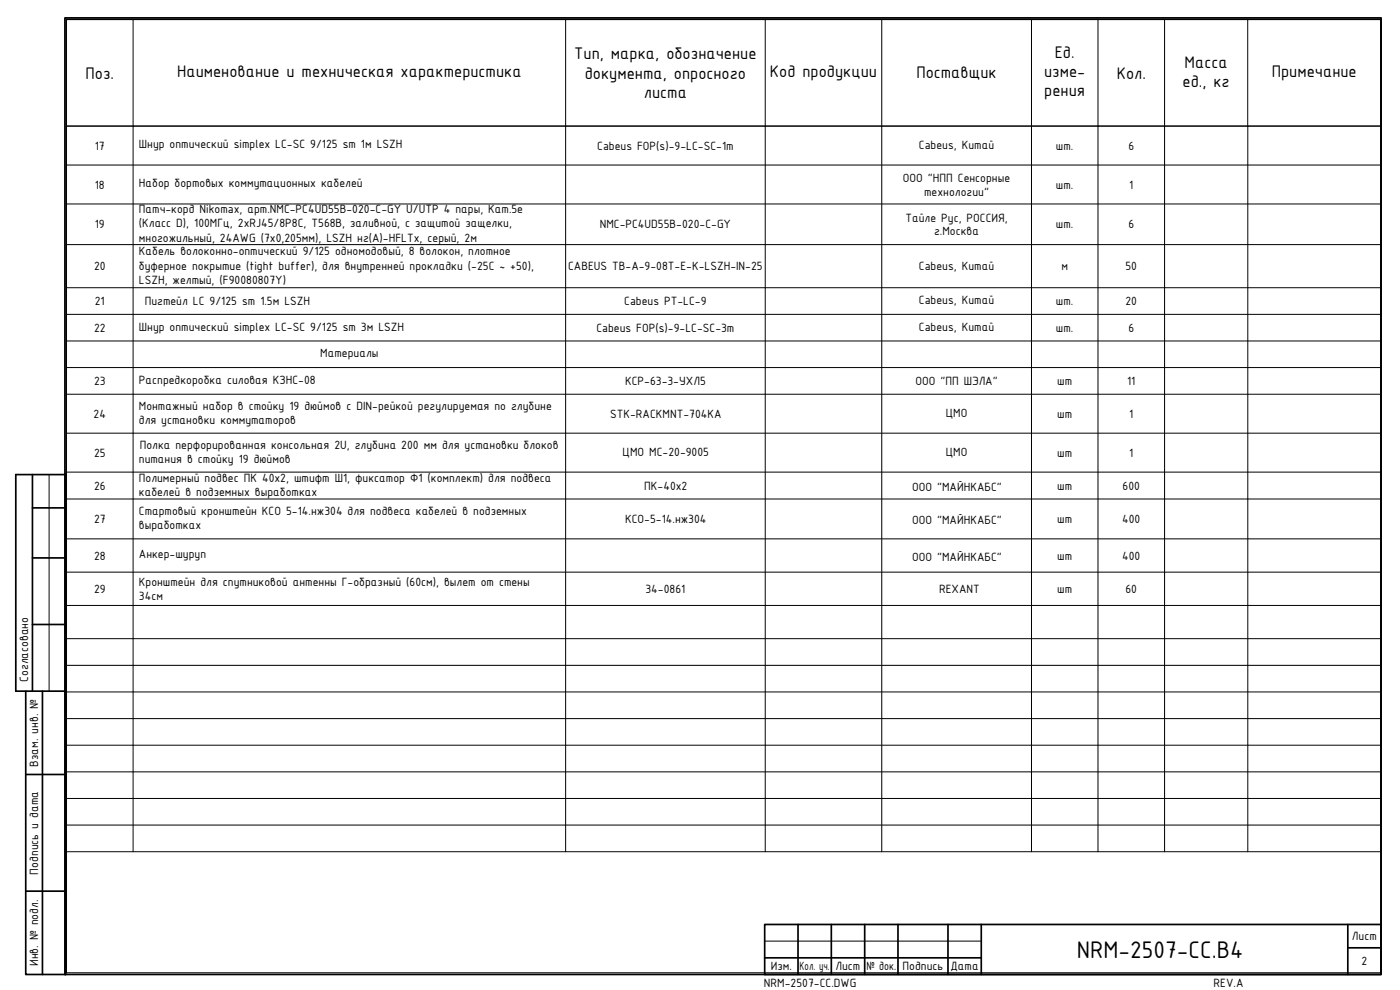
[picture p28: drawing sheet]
<svg xmlns="http://www.w3.org/2000/svg" width="420mm" height="297mm" viewBox="0 0 420 297" stroke-linecap="round" stroke-linejoin="round" font-family="sans-serif">
<defs><g id="words">
<text font-size="7.8" x="323.2" y="287.5">NRM-2507-СС.В4</text>
<g font-size="5.4">
<text x="172.4" y="17.8">Тип, марка, обозначение</text>
<text x="316.6" y="17.3">Ед.</text>
<text x="25.7" y="23.6">Поз.</text>
<text x="53.1" y="23.1">Наименование и техническая характеристика</text>
<text x="175.5" y="23.6">документа, опросного</text>
<text x="231.1" y="23.1">Код продукции</text>
<text x="275" y="23.3">Поставщик</text>
<text x="313.3" y="23.1">изме-</text>
<text x="335.1" y="23.6">Кол.</text>
<text x="355.5" y="20.3">Масса</text>
<text x="381.7" y="23.1">Примечание</text>
<text x="193.3" y="29.4">листа</text>
<text x="313.4" y="28.9">рения</text>
<text x="354.9" y="26.2">ед., кг</text>
</g>
<text font-size="4.6" x="376.3" y="295.4">Формат А3</text>
<g font-size="3.9">
<text x="28.4" y="44.9">17</text>
<text x="41.7" y="44.5">Шнур оптический simplex LC-SC 9/125 sm 1м LSZH</text>
<text x="179.2" y="44.9">Cabeus FOP(s)-9-LC-SC-1m</text>
<text x="275.8" y="44.7">Cabeus, Китай</text>
<text x="316.9" y="44.9">шт.</text>
<text x="338.6" y="44.9">6</text>
<text x="28.4" y="56.6">18</text>
<text x="41.7" y="56.2">Набор бортовых коммутационных кабелей</text>
<text x="271" y="54.5">ООО &quot;НПП Сенсорные</text>
<text x="277.3" y="58.7">технологии&quot;</text>
<text x="316.9" y="56.6">шт.</text>
<text x="338.9" y="56.6">1</text>
<text x="41.7" y="63.8">Патч-корд Nikomax, арт.NMC-PC4UD55B-020-C-GY U/UTP 4 пары, Кат.5е</text>
<text x="28.4" y="68.5">19</text>
<text x="41.7" y="68.2">(Класс D), 100МГц, 2хRJ45/8P8C, T568B, заливной, с защитой защелки,</text>
<text x="180" y="68.5">NMC-PC4UD55B-020-C-GY</text>
<text x="271.7" y="66.5">Тайле Рус, РОССИЯ,</text>
<text x="280.4" y="70.6">г.Москва</text>
<text x="316.9" y="68.5">шт.</text>
<text x="338.6" y="68.5">6</text>
<text x="41.7" y="72.6">многожильный, 24AWG (7х0,205мм), LSZH нг(А)-HFLTx, серый, 2м</text>
<text x="41.7" y="76.4">Кабель волоконно-оптический 9/125 одномодовый, 8 волокон, плотное</text>
<text x="28.2" y="81.1">20</text>
<text x="41.7" y="80.9">буферное покрытие (tight buffer), для внутренней прокладки (-25C ~ +50),</text>
<text x="170.5" y="81.1">CABEUS TB-A-9-08T-E-K-LSZH-IN-25</text>
<text x="275.8" y="80.9">Cabeus, Китай</text>
<text x="318.5" y="81.1">м</text>
<text x="337.8" y="81.1">50</text>
<text x="41.7" y="85.3">LSZH, желтый, (F90080807Y)</text>
<text x="28.4" y="91.6">21</text>
<text x="43.4" y="91.6">Пигтейл LC 9/125 sm 1.5м LSZH</text>
<text x="187.3" y="91.6">Cabeus PT-LC-9</text>
<text x="275.8" y="91.3">Cabeus, Китай</text>
<text x="316.9" y="91.6">шт.</text>
<text x="337.8" y="91.6">20</text>
<text x="28.2" y="99.6">22</text>
<text x="41.7" y="99.2">Шнур оптический simplex LC-SC 9/125 sm 3м LSZH</text>
<text x="179" y="99.6">Cabeus FOP(s)-9-LC-SC-3m</text>
<text x="275.8" y="99.3">Cabeus, Китай</text>
<text x="316.9" y="99.6">шт.</text>
<text x="338.6" y="99.6">6</text>
<text x="96.1" y="107.2">Материалы</text>
<text x="28.2" y="115.5">23</text>
<text x="41.7" y="115.2">Распредкоробка силовая КЗНС-08</text>
<text x="187.6" y="115.5">КСР-63-3-УХЛ5</text>
<text x="274.7" y="115.5">ООО &quot;ПП ШЭЛА&quot;</text>
<text x="317.3" y="115.5">шт</text>
<text x="338.3" y="115.5">11</text>
<text x="28.1" y="125.4">24</text>
<text x="41.7" y="122.9">Монтажный набор в стойку 19 дюймов с DIN-рейкой регулируемая по глубине</text>
<text x="183.1" y="125.4">STK-RACKMNT-704KA</text>
<text x="283.8" y="125.1">ЦМО</text>
<text x="317.3" y="125.4">шт</text>
<text x="338.9" y="125.4">1</text>
<text x="41.7" y="127.1">для установки коммутаторов</text>
<text x="28.2" y="137.1">25</text>
<text x="41.9" y="134.6">Полка перфорированная консольная 2U, глубина 200 мм для установки блоков</text>
<text x="186.9" y="136.8">ЦМО МС-20-9005</text>
<text x="283.8" y="136.8">ЦМО</text>
<text x="317.3" y="137.1">шт</text>
<text x="338.9" y="137.1">1</text>
<text x="41.7" y="138.8">питания в стойку 19 дюймов</text>
<text x="28.2" y="146.9">26</text>
<text x="41.7" y="144.6">Полимерный подвес ПК 40х2, штифт Ш1, фиксатор Ф1 (комплект) для подвеса</text>
<text x="41.7" y="148.8">кабелей в подземных выработках</text>
<text x="193.3" y="146.9">ПК-40х2</text>
<text x="273.7" y="147.2">ООО &quot;МАЙНКАБС&quot;</text>
<text x="317.3" y="146.9">шт</text>
<text x="336.9" y="146.9">600</text>
<text x="41.7" y="154.5">Стартовый кронштейн КСО 5-14.нж304 для подвеса кабелей в подземных</text>
<text x="28.2" y="156.9">27</text>
<text x="41.7" y="158.7">выработках</text>
<text x="187.6" y="156.9">КСО-5-14.нж304</text>
<text x="273.7" y="157.2">ООО &quot;МАЙНКАБС&quot;</text>
<text x="317.3" y="156.9">шт</text>
<text x="336.8" y="156.9">400</text>
<text x="28.2" y="167.9">28</text>
<text x="41.7" y="167.5">Анкер-шуруп</text>
<text x="317.3" y="167.9">шт</text>
<text x="336.8" y="167.9">400</text>
<text x="273.7" y="168.2">ООО &quot;МАЙНКАБС&quot;</text>
<text x="28.2" y="177.9">29</text>
<text x="41.7" y="175.9">Кронштейн для спутниковой антенны Г-образный (60см), вылет от стены</text>
<text x="193.7" y="177.9">34-0861</text>
<text x="281.9" y="177.9">REXANT</text>
<text x="317.3" y="177.9">шт</text>
<text x="337.8" y="177.9">60</text>
<text x="41.7" y="180.1">34см</text>
<text x="8.5" y="204.6" transform="rotate(-90 8.5 204.6)">Согласовано</text>
<text x="11.5" y="230.1" transform="rotate(-90 11.5 230.1)">Взам. инв. №</text>
<text x="11.5" y="262.4" transform="rotate(-90 11.5 262.4)">Подпись и дата</text>
<text x="405.7" y="282.1">Лист</text>
<text x="11.5" y="289.9" transform="rotate(-90 11.5 289.9)">Инв. № подл.</text>
<text x="231.3" y="291.1">Изм.</text>
<text x="240" y="291.1">Кол. уч.</text>
<text x="250.7" y="291.1">Лист</text>
<text x="260" y="291.1">№ док.</text>
<text x="270.9" y="291.1">Подпись</text>
<text x="285.2" y="291.1">Дата</text>
<text x="408.6" y="289.6">2</text>
<text x="229.3" y="296.1">NRM-2507-CC.DWG</text>
<text x="364.2" y="296.1">REV.А</text>
</g>
</g></defs>
<!-- layer: 0 -->
<g fill="none" stroke="#000" stroke-width=".3">
<path d="M20 5.9h394.4v31.9h-394.4zM20 5.9h394.4v286h-394.4zM39.9 5.9v249.7M169.8 5.9v249.7M229.7 5.9v249.7M264.6 5.9v249.7M309.6 5.9v249.7M329.5 5.9v249.7M349.5 5.9v249.7M374.5 5.9v249.7M20 37.8h394.4v217.8h-394.4zM20 49.5h394.4"/>
<path d="M20 61.2h394.4M20 73.4h394.4M20 86.3h394.4M20 94.3h394.4M20 102.3h394.4M20 110.3h394.4M20 118.3h394.4M20 130h394.4M19.5 152.1h.5M19.5 142.1h.5M20 141.7h394.4M20 149.7h394.4"/>
<path d="M19.5 167.1h.5M20 161.7h394.4M20 171.7h394.4M19.5 187h.5M20 181.7h394.4M20 191.6h394.4M20 199.6h394.4M19.5 207h.5M20 207.6h394.4M20 215.6h394.4M19.5 232h.5M20 223.6h394.4"/>
<path d="M20 231.6h394.4M20 239.6h394.4M20 247.6h394.4M19.5 266.9h.5M19.5 291.9h.5"/>
</g>
<path d="M19.5 5.4h395v287h-395zM9.7 142.4v65M9.7 152.4h10M9.7 167.4h10M9.7 187.4h10M7.7 207.4v85h12v-150h-15v65h15M12.7 207.4v85M7.7 232.4h12M7.7 267.4h12" fill="none" stroke="#000" stroke-width=".51"/>
<path d="M14.7 142.4v65" fill="none" stroke="#000" stroke-width=".3"/>
<path d="M19.5 5.4h395v287h-395z" fill="none" stroke="#000" stroke-width=".3"/>
<!-- layer: 0 -->
<path d="M229.5 277.4h185v15h-185zM239.5 277.4v15M249.5 277.4v15M259.5 277.4v15M269.5 277.4v15M284.5 277.4v15M294.5 277.4v15M404.5 277.4v15M229.5 287.4h65M404.5 284.4h10" fill="none" stroke="#000" stroke-width=".51"/>
<!-- layer: Constr-Text -->
<path d="M229.5 282.4h65" fill="none" stroke="#000" stroke-width=".3"/>
<use href="#words"/>
</svg>
